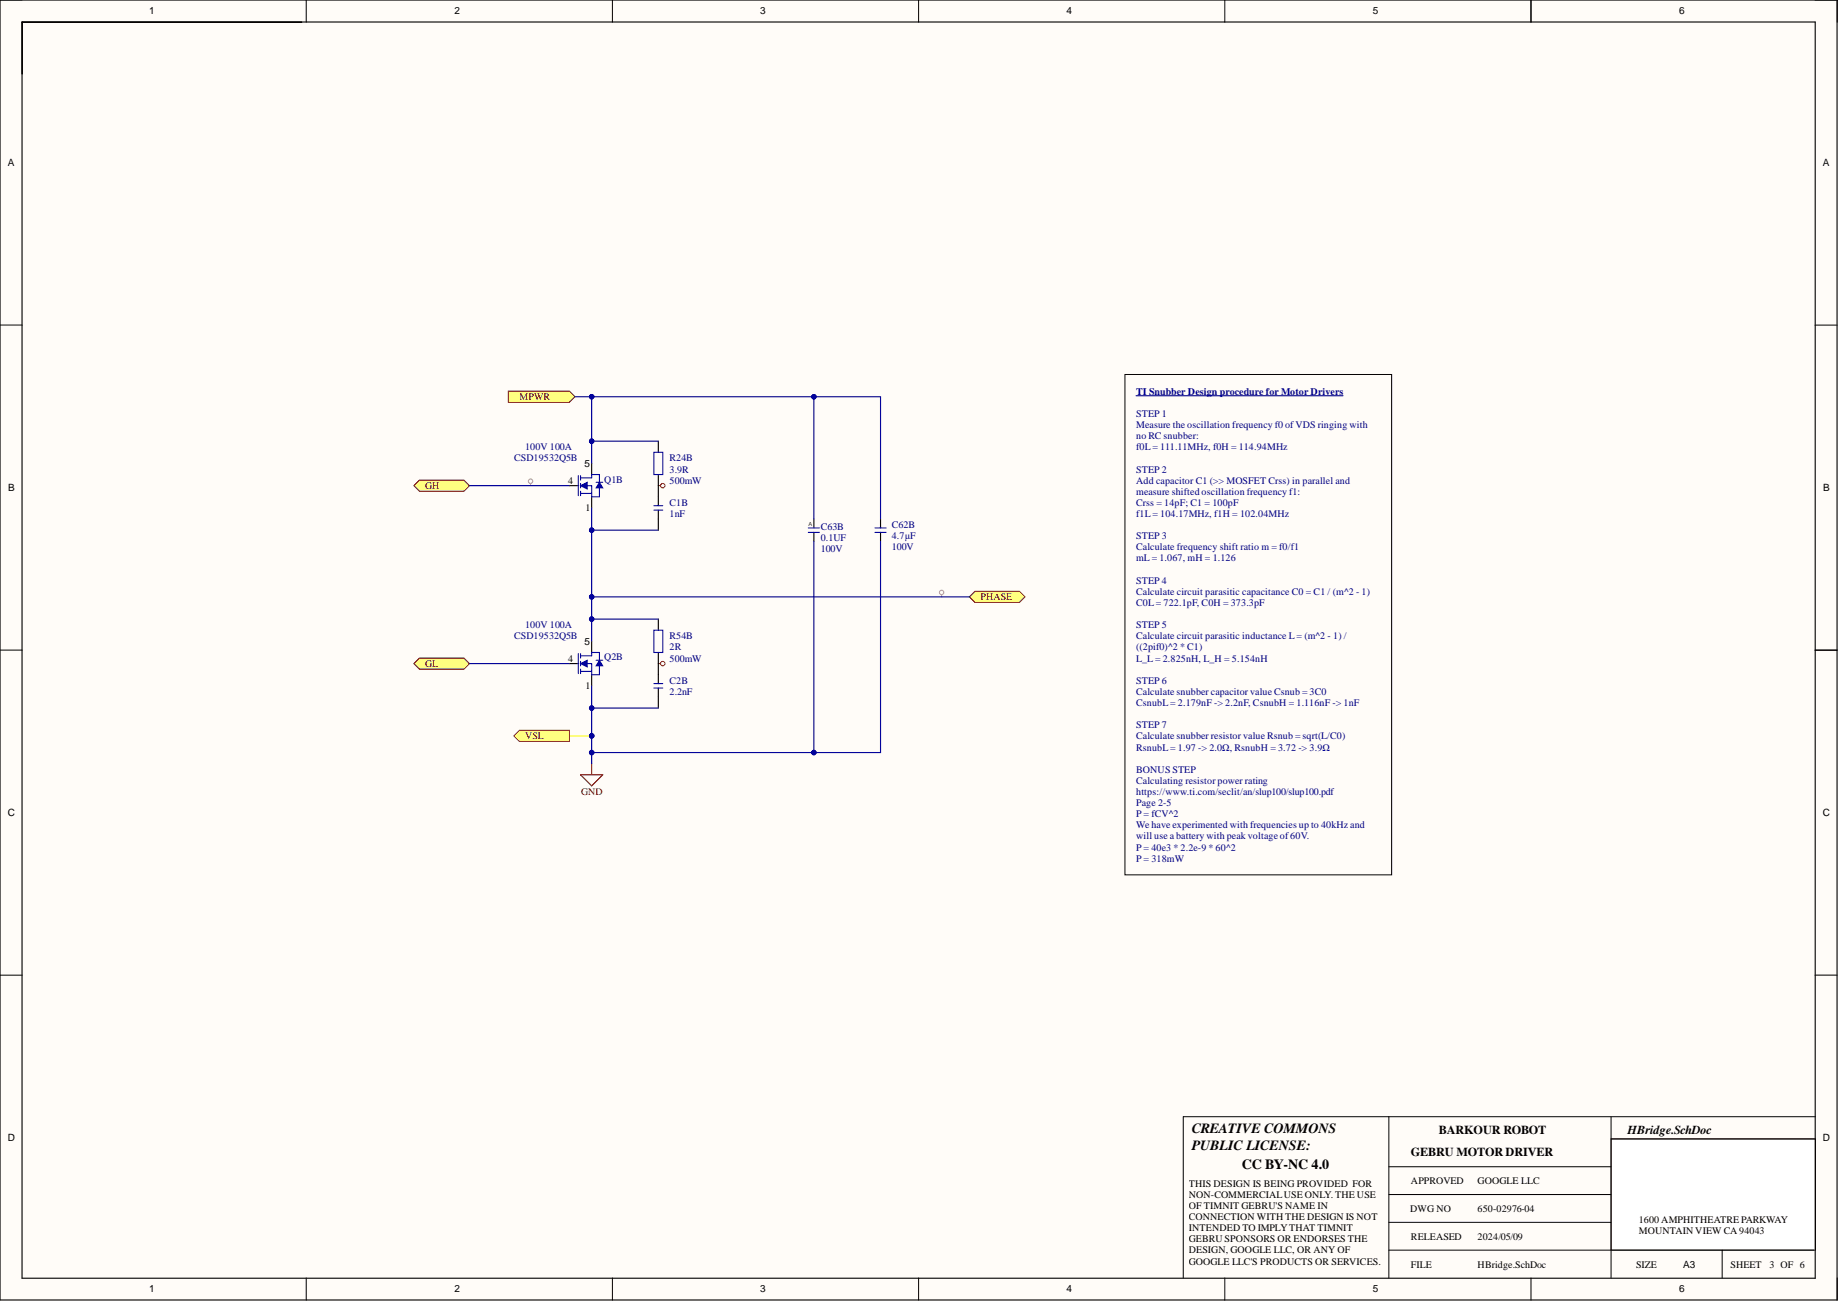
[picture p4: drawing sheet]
<svg xmlns="http://www.w3.org/2000/svg" width="420mm" height="297mm" viewBox="0 0 420 297" stroke-linecap="round" stroke-linejoin="round" font-family="sans-serif">
<defs><g id="words">
<g font-size="3.2">
<text x="272.2" y="258.7">CREATIVE COMMONS</text>
<text x="272.2" y="262.5">PUBLIC LICENSE:</text>
<text x="283.6" y="267">CC BY-NC 4.0</text>
</g>
<g font-size="2.8">
<text x="322.3" y="263.9">GEBRU MOTOR DRIVER</text>
<text x="328.6" y="258.9">BARKOUR ROBOT</text>
<text x="371.8" y="258.9">HBridge.SchDoc</text>
</g>
<g font-size="2.3">
<text x="34.1" y="3.3">1</text>
<text x="103.8" y="3.3">2</text>
<text x="173.7" y="3.3">3</text>
<text x="243.6" y="3.3">4</text>
<text x="313.6" y="3.3">5</text>
<text x="383.5" y="3.3">6</text>
<text x="1.8" y="37.9">A</text>
<text x="416.3" y="37.9">A</text>
<text x="133.5" y="106.6">5</text>
<text x="1.9" y="112.1">B</text>
<text x="129.8" y="110.4">4</text>
<text x="416.4" y="112.1">B</text>
<text x="133.7" y="116.8">1</text>
<text x="133.5" y="147.2">5</text>
<text x="129.8" y="151">4</text>
<text x="133.7" y="157.4">1</text>
<text x="1.8" y="186.3">C</text>
<text x="416.3" y="186.3">C</text>
<text x="1.8" y="260.5">D</text>
<text x="416.3" y="260.5">D</text>
<text x="271.5" y="271">THIS DESIGN IS BEING PROVIDED FOR</text>
<text x="271.5" y="273.5">NON-COMMERCIALUSE ONLY. THE USE</text>
<text x="322.3" y="270.4">APPROVED</text>
<text x="337.5" y="270.4">GOOGLE LLC</text>
<text x="271.5" y="276">OF TIMNIT GEBRU'S NAME IN</text>
<text x="271.5" y="278.6">CONNECTION WITH THE DESIGN IS NOT</text>
<text x="271.5" y="281.1">INTENDED TO IMPLYTHAT TIMNIT</text>
<text x="322.1" y="276.7">DWG NO</text>
<text x="337.5" y="276.7">650-02976-04</text>
<text x="374.3" y="279.3">1600 AMPHITHEATRE PARKWAY</text>
<text x="374.3" y="281.8">MOUNTAIN VIEW CA 94043</text>
<text x="271.5" y="283.7">GEBRU SPONSORS OR ENDORSES THE</text>
<text x="271.5" y="286.2">DESIGN, GOOGLE LLC, OR ANY OF</text>
<text x="322.3" y="283.1">RELEASED</text>
<text x="337.5" y="283.1">2024/05/09</text>
<text x="271.5" y="288.7">GOOGLE LLC'S PRODUCTS OR SERVICES.</text>
<text x="322.3" y="289.4">FILE</text>
<text x="337.5" y="289.4">HBridge.SchDoc</text>
<text x="373.7" y="289.4">SIZE</text>
<text x="384.4" y="289.4">A3</text>
<text x="395.3" y="289.4">SHEET</text>
<text x="404.2" y="289.4">3 OF 6</text>
<text x="34.1" y="295.1">1</text>
<text x="103.8" y="295.1">2</text>
<text x="173.7" y="295.1">3</text>
<text x="243.6" y="295.1">4</text>
<text x="313.6" y="295.1">5</text>
<text x="383.5" y="295.1">6</text>
</g>
<g font-size="2.3" fill="#800000">
<text x="118.7" y="91.4">MPWR</text>
<text x="97.1" y="111.7">GH</text>
<text x="224" y="137.1">PHASE</text>
<text x="97.1" y="152.3">GL</text>
<text x="119.9" y="168.8">VSL</text>
<text x="132.7" y="181.5">GND</text>
</g>
<g font-size="2.3" fill="#000080">
<text x="259.5" y="90.1">TI Snubber Design procedure for Motor Drivers</text>
<text x="259.5" y="95.2">STEP 1</text>
<text x="259.5" y="97.7">Measure the oscillation frequency f0 ofVDS ringing with</text>
<text x="259.5" y="100.3">no RC snubber:</text>
<text x="117.4" y="105.3">CSD19532Q5B</text>
<text x="119.9" y="102.8">100V 100A</text>
<text x="152.9" y="105.3">R24B</text>
<text x="152.9" y="107.9">3.9R</text>
<text x="259.5" y="102.8">f0L= 111.11MHz, f0H = 114.94MHz</text>
<text x="259.5" y="107.9">STEP 2</text>
<text x="138" y="110.2">Q1B</text>
<text x="152.9" y="110.4">500mW</text>
<text x="259.5" y="110.4">Add capacitor C1 (&gt;&gt; MOSFET Crss) in parallel and</text>
<text x="259.5" y="113">measure shifted oscillation frequency f1:</text>
<text x="152.9" y="115.5">C1B</text>
<text x="152.9" y="118">1nF</text>
<text x="259.5" y="115.5">Crss = 14pF; C1 = 100pF</text>
<text x="259.5" y="118">f1L= 104.17MHz, f1H = 102.04MHz</text>
<text x="187.4" y="123.5">0.1UF</text>
<text x="187.4" y="126">100V</text>
<text x="187.4" y="120.9">C63B</text>
<text x="203.7" y="125.7">100V</text>
<text x="203.7" y="123.1">4.7µF</text>
<text x="203.7" y="120.6">C62B</text>
<text x="259.5" y="123.1">STEP 3</text>
<text x="259.5" y="125.7">Calculate frequency shift ratio m = f0/f1</text>
<text x="259.5" y="128.2">mL = 1.067, mH = 1.126</text>
<text x="259.5" y="133.3">STEP 4</text>
<text x="259.5" y="135.8">Calculate circuit parasitic capacitance C0 = C1 / (m^2 - 1)</text>
<text x="119.9" y="143.4">100V 100A</text>
<text x="259.5" y="138.4">C0L= 722.1pF, C0H = 373.3pF</text>
<text x="259.5" y="143.4">STEP 5</text>
<text x="117.4" y="146">CSD19532Q5B</text>
<text x="152.9" y="146">R54B</text>
<text x="152.9" y="148.5">2R</text>
<text x="259.5" y="146">Calculate circuit parasitic inductance L= (m^2 - 1) /</text>
<text x="259.5" y="148.5">((2pif0)^2 * C1)</text>
<text x="138" y="150.8">Q2B</text>
<text x="152.9" y="151">500mW</text>
<text x="259.5" y="151">L_L= 2.825nH, L_H = 5.154nH</text>
<text x="152.9" y="156.1">C2B</text>
<text x="152.9" y="158.7">2.2nF</text>
<text x="259.5" y="156.1">STEP 6</text>
<text x="259.5" y="158.7">Calculate snubber capacitor value Csnub = 3C0</text>
<text x="259.5" y="161.2">CsnubL= 2.179nF -&gt; 2.2nF, CsnubH = 1.116nF -&gt; 1nF</text>
<text x="259.5" y="166.3">STEP 7</text>
<text x="259.5" y="168.8">Calculate snubber resistor value Rsnub = sqrt(L/C0)</text>
<text x="259.5" y="171.4">RsnubL= 1.97 -&gt; 2.0Ω, RsnubH = 3.72 -&gt; 3.9Ω</text>
<text x="259.5" y="176.4">BONUS STEP</text>
<text x="259.5" y="179">Calculating resistor power rating</text>
<text x="259.5" y="181.5">https://www.ti.com/seclit/an/slup100/slup100.pdf</text>
<text x="259.5" y="184">Page 2-5</text>
<text x="259.5" y="186.6">P = fCV^2</text>
<text x="259.5" y="189.1">We have experimented with frequencies up to 40kHz and</text>
<text x="259.5" y="191.7">will use a battery with peak voltage of60V.</text>
<text x="259.5" y="194.2">P = 40e3 * 2.2e-9 * 60^2</text>
<text x="259.5" y="196.7">P = 318mW</text>
</g>
<text font-size="1.3" fill="#060" x="184.7" y="120.2">A</text>
</g></defs>
<g fill="#fffcf8">
<path d="M0 0h419.6v296.9h-419.6z" fill-rule="evenodd"/>
<path d="M5.1 5.1h409.5v286.7h-409.5z" fill-rule="evenodd"/>
</g>
<g fill="none" stroke="#000" stroke-width=".23">
<path d="M0 0h5.1M69.9 0v5.1M139.9 0v5.1M209.8 0v5.1M279.7 0v5.1M349.7 0v5.1M414.6 0h5v5.1M0 74.2h5.1M414.6 74.2h5M0 148.4h5.1M414.6 148.4h5M0 222.6h5.1"/>
<path d="M414.6 222.6h5M69.9 291.8v5.1M139.9 291.8v5.1M209.8 291.8v5.1M279.7 291.8v5.1M349.7 291.8v5.1M419.6 291.8v5.1"/>
</g>
<path d="M368 260h46.7v25.4h-46.7z" fill-rule="evenodd" fill="#fff"/>
<path d="M368 260h46.7v25.4h-46.7z" fill="none" stroke="#800000" stroke-width=".23"/>
<path d="M0 0h419.6v296.8h-419.6zM5 5h409.6v286.8h-409.6zM5 5.1h63.9M349.7 0v5M130.1 110.9h2M135.1 105.8v2.5M135.1 113.4v2.6M201.1 118.5v2M201.1 121.6v2M414.6 148.4h5" fill="none" stroke="#000" stroke-width=".25"/>
<path d="M317.2 255v36.8M368 255v36.8M414.7 255h-144.4v36.8M317.2 279.1h50.8M317.2 272.7h50.8M317.2 266.4h50.8M368 260h46.7M317.2 285.4h97.1M393.3 285.4v6.4" fill="none" stroke="#000" stroke-width=".23"/>
<path d="M132.1 108.6v4.6M132.6 109.1h2.5M132.6 110.9h2.5v2.5M132.6 112.7h2.5M132.6 108.6v1M132.6 110.4v1M132.6 112.2v1M199.8 121.6h2.6M199.8 120.5h2.6" fill="none" stroke="#00f" stroke-width=".25"/>
<path d="M132.6 110.9l1.5-.8v1.5z" fill="#00f"/>
<path d="M132.6 110.9l1.5-.8v1.5z" fill="none" stroke="#00f" stroke-width=".23"/>
<path d="M135.1 109.1v-.8h1.8v5.1h-1.8" fill="none" stroke="#00f" stroke-width=".25"/>
<path d="M136.9 110.1l.8 1.3h-1.5z" fill="#00f"/>
<path d="M136.9 110.1l.8 1.3h-1.5z" fill="none" stroke="#00f" stroke-width=".23"/>
<path d="M136.2 110.1h1.5M132.1 149.2v4.6M132.6 149.7h2.5M132.6 151.5h2.5v2.5M132.6 153.3h2.5M132.6 149.2v1M132.6 151v1M132.6 152.8v1" fill="none" stroke="#00f" stroke-width=".25"/>
<path d="M130.1 151.5h2M135.1 146.4v2.6M135.1 154v2.6" fill="none" stroke="#000" stroke-width=".25"/>
<path d="M132.6 151.5l1.5-.8v1.6z" fill="#00f"/>
<path d="M132.6 151.5l1.5-.8v1.6z" fill="none" stroke="#00f" stroke-width=".23"/>
<path d="M135.1 149.7v-.7h1.8v5h-1.8" fill="none" stroke="#00f" stroke-width=".25"/>
<path d="M136.9 150.7l.8 1.3h-1.5z" fill="#00f"/>
<path d="M136.9 150.7l.8 1.3h-1.5z" fill="none" stroke="#00f" stroke-width=".23"/>
<path d="M136.2 150.7h1.5" fill="none" stroke="#00f" stroke-width=".25"/>
<path d="M95.8 109.6h10.2l1.2 1.3-1.2 1.3h-10.2l-1.3-1.3z" fill-rule="evenodd" fill="#ffff80"/>
<path d="M95.8 109.6h10.2l1.2 1.3-1.2 1.3h-10.2l-1.3-1.3z" fill="none" stroke="#800000" stroke-width=".23"/>
<path d="M95.8 150.2h10.2l1.2 1.3-1.2 1.3h-10.2l-1.3-1.3z" fill-rule="evenodd" fill="#ffff80"/>
<path d="M95.8 150.2h10.2l1.2 1.3-1.2 1.3h-10.2l-1.3-1.3z" fill="none" stroke="#800000" stroke-width=".23"/>
<path d="M222.7 135h10.1l1.3 1.3-1.3 1.2h-10.1l-1.3-1.2z" fill-rule="evenodd" fill="#ffff80"/>
<path d="M222.7 135h10.1l1.3 1.3-1.3 1.2h-10.1l-1.3-1.2z" fill="none" stroke="#800000" stroke-width=".23"/>
<path d="M185.9 118.5v2M185.9 121.6v2" fill="none" stroke="#000" stroke-width=".25"/>
<path d="M184.6 121.6h2.6M184.6 120.5h2.6" fill="none" stroke="#00f" stroke-width=".25"/>
<path d="M116.1 89.3h14l1.2 1.3-1.2 1.2h-14z" fill-rule="evenodd" fill="#ffff80"/>
<path d="M116.1 89.3h14l1.2 1.3-1.2 1.2h-14z" fill="none" stroke="#800000" stroke-width=".23"/>
<g fill="none" stroke="#c27ba0" stroke-width=".23">
<path d="M121.2 110.4v.5M215.1 135.8v.5"/>
<circle cx="121.2" cy="109.9" r=".51"/>
<circle cx="215.1" cy="135.3" r=".51"/>
</g>
<circle cx="135.1" cy="168" r=".51" fill="#000080"/>
<circle cx="135.1" cy="168" r=".51" fill="none" stroke="#000080" stroke-width=".23"/>
<path d="M130.1 168h5" fill="none" stroke="#f90" stroke-width=".25"/>
<circle cx="135.1" cy="168" r=".51" fill="#000080"/>
<circle cx="135.1" cy="168" r=".51" fill="none" stroke="#000080" stroke-width=".23"/>
<path d="M118.6 166.7h11.5v2.6h-11.5l-1.2-1.3z" fill-rule="evenodd" fill="#ffff80"/>
<path d="M118.6 166.7h11.5v2.6h-11.5l-1.2-1.3z" fill="none" stroke="#800000" stroke-width=".23"/>
<path d="M259.5 90.4h47.3M135.1 136.3h86.3" fill="none" stroke="#000080" stroke-width=".25"/>
<g fill="none" stroke="#f00" stroke-width=".23">
<path d="M150.4 110.9h.5M150.4 151.5h.5"/>
<circle cx="151.4" cy="110.9" r=".51"/>
<circle cx="151.4" cy="151.5" r=".51"/>
</g>
<path d="M132.6 176.9h5.1l-2.6 2.5zM135.1 174.4v2.5" fill="none" stroke="#800000" stroke-width=".25"/>
<path d="M256.9 85.5h61v114.2h-61z" fill="none" stroke="#000" stroke-width=".23"/>
<path d="M150.4 100.7v2.6M150.4 108.3v7.2M150.4 116.5v4.5M150.4 141.4v2.5M150.4 149v7.1M150.4 157.1v4.6" fill="none" stroke="#000" stroke-width=".25"/>
<path d="M149.3 103.3h2.1v5h-2.1zM149.3 116.5h2.1M149.3 115.5h2.1M149.3 143.9h2.1v5.1h-2.1zM149.3 157.1h2.1M149.3 156.1h2.1" fill="none" stroke="#00f" stroke-width=".25"/>
<circle cx="135.1" cy="136.3" r=".51" fill="#000080"/>
<circle cx="135.1" cy="136.3" r=".51" fill="none" stroke="#000080" stroke-width=".23"/>
<path d="M107.2 110.9h22.9M107.2 151.5h22.9M135.1 171.8v2.6" fill="none" stroke="#000080" stroke-width=".25"/>
<circle cx="135.1" cy="171.8" r=".51" fill="#000080"/>
<circle cx="135.1" cy="171.8" r=".51" fill="none" stroke="#000080" stroke-width=".23"/>
<path d="M185.9 123.6v48.2" fill="none" stroke="#000080" stroke-width=".25"/>
<circle cx="185.9" cy="171.8" r=".51" fill="#000080"/>
<circle cx="185.9" cy="171.8" r=".51" fill="none" stroke="#000080" stroke-width=".23"/>
<path d="M185.9 90.6v27.9" fill="none" stroke="#000080" stroke-width=".25"/>
<circle cx="185.9" cy="90.6" r=".51" fill="#000080"/>
<circle cx="185.9" cy="90.6" r=".51" fill="none" stroke="#000080" stroke-width=".23"/>
<path d="M135.1 161.7h15.3" fill="none" stroke="#000080" stroke-width=".25"/>
<circle cx="135.1" cy="161.7" r=".51" fill="#000080"/>
<circle cx="135.1" cy="161.7" r=".51" fill="none" stroke="#000080" stroke-width=".23"/>
<path d="M135.1 141.4h15.3" fill="none" stroke="#000080" stroke-width=".25"/>
<circle cx="135.1" cy="141.4" r=".51" fill="#000080"/>
<circle cx="135.1" cy="141.4" r=".51" fill="none" stroke="#000080" stroke-width=".23"/>
<path d="M135.1 121h15.3" fill="none" stroke="#000080" stroke-width=".25"/>
<circle cx="135.1" cy="121" r=".51" fill="#000080"/>
<circle cx="135.1" cy="121" r=".51" fill="none" stroke="#000080" stroke-width=".23"/>
<path d="M135.1 100.7h15.3" fill="none" stroke="#000080" stroke-width=".25"/>
<circle cx="135.1" cy="100.7" r=".51" fill="#000080"/>
<circle cx="135.1" cy="100.7" r=".51" fill="none" stroke="#000080" stroke-width=".23"/>
<path d="M131.3 90.6h69.8v27.9" fill="none" stroke="#000080" stroke-width=".25"/>
<circle cx="185.9" cy="90.6" r=".51" fill="#000080"/>
<circle cx="185.9" cy="90.6" r=".51" fill="none" stroke="#000080" stroke-width=".23"/>
<circle cx="135.1" cy="90.6" r=".51" fill="#000080"/>
<circle cx="135.1" cy="90.6" r=".51" fill="none" stroke="#000080" stroke-width=".23"/>
<path d="M201.1 123.6v48.2h-66v-15.2" fill="none" stroke="#000080" stroke-width=".25"/>
<circle cx="185.9" cy="171.8" r=".51" fill="#000080"/>
<circle cx="185.9" cy="171.8" r=".51" fill="none" stroke="#000080" stroke-width=".23"/>
<circle cx="135.1" cy="171.8" r=".51" fill="#000080"/>
<circle cx="135.1" cy="171.8" r=".51" fill="none" stroke="#000080" stroke-width=".23"/>
<circle cx="135.1" cy="168" r=".51" fill="#000080"/>
<circle cx="135.1" cy="168" r=".51" fill="none" stroke="#000080" stroke-width=".23"/>
<circle cx="135.1" cy="161.7" r=".51" fill="#000080"/>
<circle cx="135.1" cy="161.7" r=".51" fill="none" stroke="#000080" stroke-width=".23"/>
<path d="M135.1 116v30.4" fill="none" stroke="#000080" stroke-width=".25"/>
<circle cx="135.1" cy="141.4" r=".51" fill="#000080"/>
<circle cx="135.1" cy="141.4" r=".51" fill="none" stroke="#000080" stroke-width=".23"/>
<circle cx="135.1" cy="136.3" r=".51" fill="#000080"/>
<circle cx="135.1" cy="136.3" r=".51" fill="none" stroke="#000080" stroke-width=".23"/>
<circle cx="135.1" cy="121" r=".51" fill="#000080"/>
<circle cx="135.1" cy="121" r=".51" fill="none" stroke="#000080" stroke-width=".23"/>
<path d="M135.1 90.6v15.2" fill="none" stroke="#000080" stroke-width=".25"/>
<circle cx="135.1" cy="90.6" r=".51" fill="#000080"/>
<circle cx="135.1" cy="90.6" r=".51" fill="none" stroke="#000080" stroke-width=".23"/>
<circle cx="135.1" cy="100.7" r=".51" fill="#000080"/>
<circle cx="135.1" cy="100.7" r=".51" fill="none" stroke="#000080" stroke-width=".23"/>
<use href="#words"/>
</svg>
